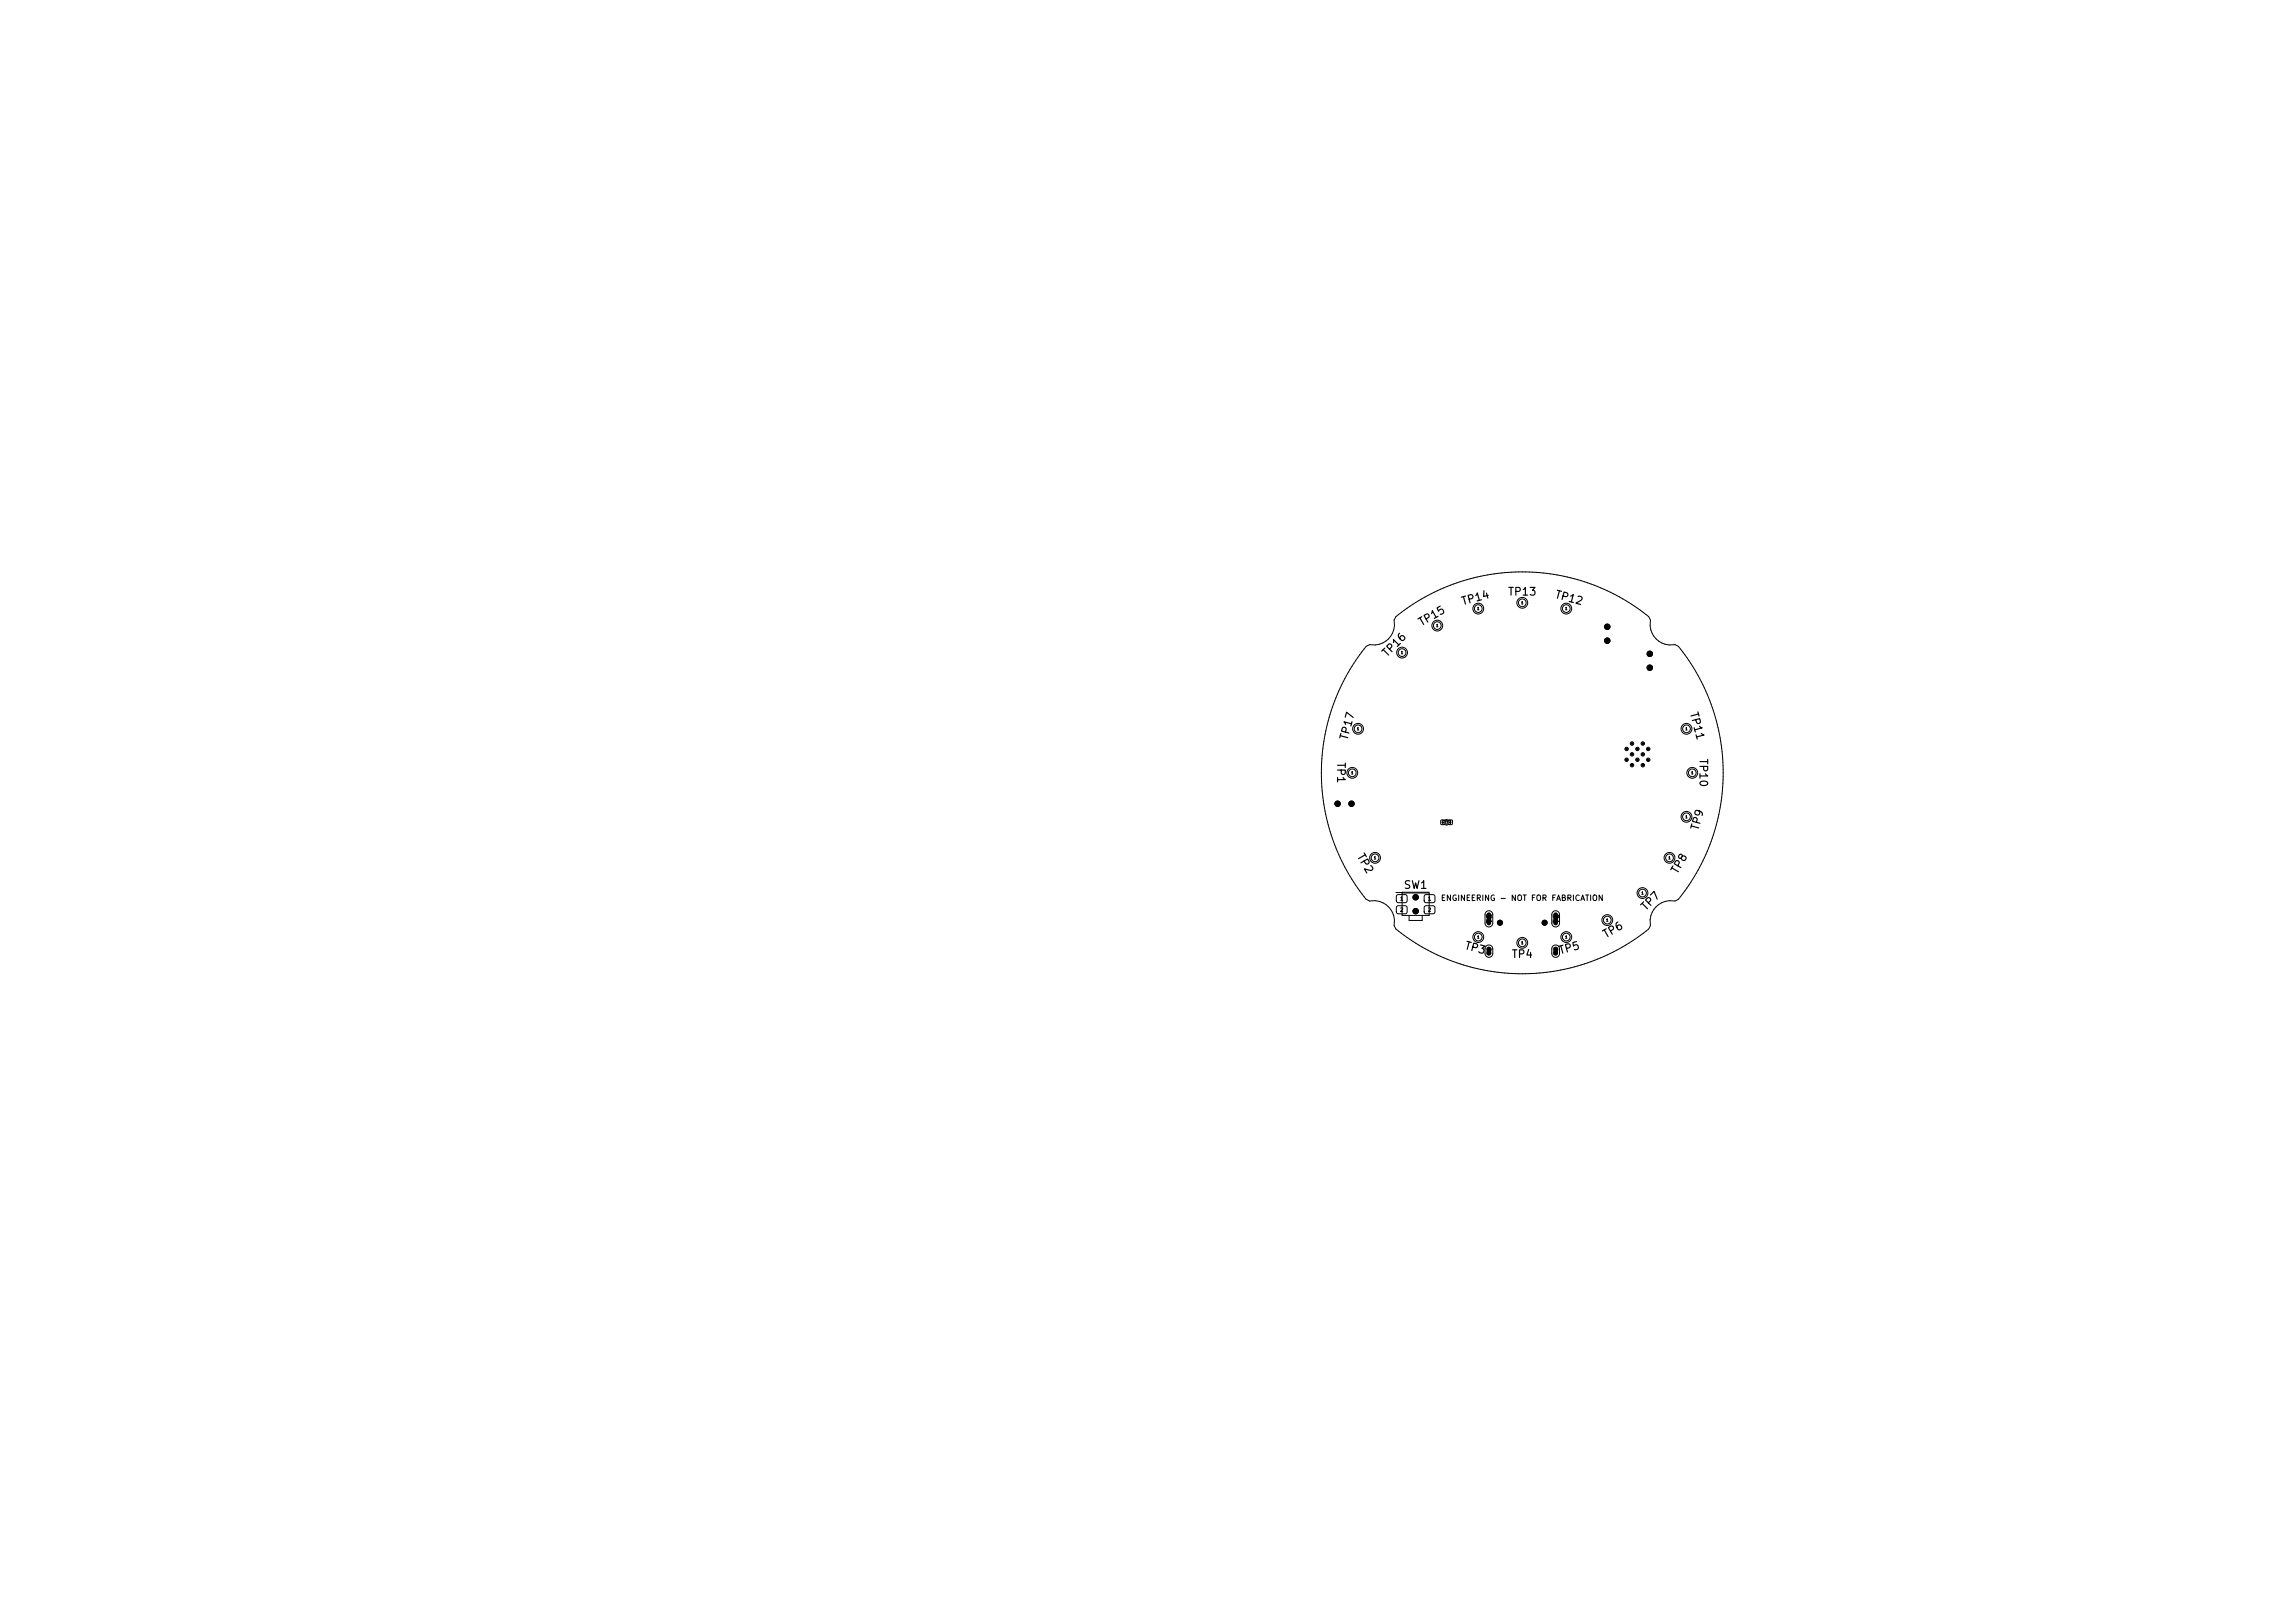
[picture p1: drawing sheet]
<svg xmlns="http://www.w3.org/2000/svg" width="297mm" height="210mm" viewBox="0 0 297 210" stroke-linecap="round" stroke-linejoin="round" font-family="sans-serif">
<defs><g id="words">
<g font-size="1">
<text x="195.1" y="77.3">TP13</text>
<text x="201" y="77.6" transform="rotate(15 201 77.6)">TP12</text>
<text x="184" y="81.3" transform="rotate(-30 184 81.3)">TP15</text>
<text x="189.3" y="78.6" transform="rotate(-15 189.3 78.6)">TP14</text>
<text x="179.6" y="85.3" transform="rotate(-45 179.6 85.3)">TP16</text>
<text x="174.6" y="96" transform="rotate(-75 174.6 96)">TP17</text>
<text x="218.4" y="92.3" transform="rotate(75 218.4 92.3)">TP11</text>
<text x="172.8" y="98.5" transform="rotate(90 172.8 98.5)">TP1</text>
<text x="219.7" y="98.1" transform="rotate(90 219.7 98.1)">TP10</text>
<text x="220" y="107.7" transform="rotate(-75 220 107.7)">TP9</text>
<text x="175.3" y="110.8" transform="rotate(60 175.3 110.8)">TP2</text>
<text x="217.2" y="113.4" transform="rotate(-60 217.2 113.4)">TP8</text>
<text x="181.6" y="115.3">SW1</text>
<text x="213.1" y="118.1" transform="rotate(-45 213.1 118.1)">TP7</text>
<text x="189.3" y="123" transform="rotate(15 189.3 123)">TP3</text>
<text x="195.5" y="124.2">TP4</text>
<text x="201.9" y="123.8" transform="rotate(-15 201.9 123.8)">TP5</text>
<text x="207.8" y="121.7" transform="rotate(-30 207.8 121.7)">TP6</text>
</g>
<g font-size=".7">
<text x="186.4" y="116.7">ENGINEERING - NOT FOR FABRICATION</text>
<text x="192.1" y="118.2" transform="rotate(90 192.1 118.2)">S1</text>
<text x="200.8" y="118.2" transform="rotate(90 200.8 118.2)">S1</text>
</g>
<g font-size=".5">
<text x="181.1" y="116.6">1</text>
<text x="181.1" y="118.1">2</text>
<text x="184.7" y="116.6">1</text>
<text x="184.7" y="118.1">2</text>
<text x="192.3" y="122.5" transform="rotate(90 192.3 122.5)">S1</text>
<text x="200.9" y="122.5" transform="rotate(90 200.9 122.5)">S1</text>
</g>
<g font-size=".3">
<text x="185.8" y="81.2">1</text>
<text x="191.1" y="79">1</text>
<text x="196.8" y="78.3">1</text>
<text x="202.5" y="79">1</text>
<text x="181.3" y="84.7">1</text>
<text x="175.6" y="94.6">1</text>
<text x="218.1" y="94.6">1</text>
<text x="174.8" y="100.3">1</text>
<text x="218.8" y="100.3">1</text>
<text x="186.9" y="106.6">C7</text>
<text x="218.1" y="105.9">1</text>
<text x="177.8" y="111.3">1</text>
<text x="215.9" y="111.3">1</text>
<text x="207.8" y="119.3">1</text>
<text x="212.4" y="115.8">1</text>
<text x="191.1" y="121.5">1</text>
<text x="196.8" y="122.3">1</text>
<text x="202.5" y="121.5">1</text>
</g>
<g font-size=".2">
<text x="186.6" y="106.3" transform="rotate(90 186.6 106.3)">2</text>
<text x="187.5" y="106.3" transform="rotate(90 187.5 106.3)">1</text>
</g>
</g></defs>
<g fill="none" stroke="#000" stroke-width=".13">
<path d="M176.8 83.6l.4-.2a2.7 2.7 0 0 0 3.2-3.2l.2-.4a26 26 0 0 1 32.8 0l.2 .4a2.7 2.7 0 0 0 3.2 3.2l.4 .2a26 26 0 0 1 0 32.8l-.4 .2a2.7 2.7 0 0 0-3.2 3.2l-.2 .4a26 26 0 0 1-32.8 0l-.2-.4a2.7 2.7 0 0 0-3.2-3.2l-.4-.2a26 26 0 0 1 0-32.8zM180.8 115.8h.2h1l.1 .2-.1 .7-.1 .1-1.1-.1-.1-.1zM180.8 117.3l.2-.1 1 .1 .1 .1-.1 .8h-.1h-1.1l-.1-.2zM181.5 115.6h3.5v2.9h-3.5zM182.4 118.5v.6h1.7v-.6M184.4 115.8h.2h1l.1 .2-.1 .7-.1 .1-1.1-.1-.1-.1zM184.4 117.3l.2-.1 1 .1 .1 .1-.1 .8h-.1h-1.1l-.1-.2zM185 115.5h-4.3M186.5 106.1h.5v.6h-.5zM186.7 106.1h1v.6h-1zM187.1 106h.2M187.1 106.8h.2"/>
<path d="M187.4 106.1h.5v.6h-.5zM192.3 118a.5 .5 0 0 1 .6-.1 .5 .5 0 0 1 .3 .4v1.1a.5 .5 0 0 1-.5 .5 .5 .5 0 0 1-.5-.5v-1.1zM201 118a.5 .5 0 0 1 .5-.1 .5 .5 0 0 1 .3 .4v1.1a.5 .5 0 0 1-.5 .5 .5 .5 0 0 1-.5-.5v-1.1zM192.3 122.4a.5 .5 0 0 1 .6-.1 .5 .5 0 0 1 .3 .5v.6a.5 .5 0 0 1-.5 .5 .5 .5 0 0 1-.5-.5v-.7zM201 122.4a.5 .5 0 0 1 .5-.1 .5 .5 0 0 1 .3 .5v.6a.5 .5 0 0 1-.5 .5 .5 .5 0 0 1-.5-.5v-.7z"/>
<circle cx="191.3" cy="78.7" r=".5"/>
<circle cx="191.3" cy="78.7" r=".7"/>
<circle cx="197" cy="78" r=".7"/>
<circle cx="197" cy="78" r=".5"/>
<circle cx="202.7" cy="78.7" r=".5"/>
<circle cx="202.7" cy="78.7" r=".7"/>
<circle cx="175" cy="100" r=".7"/>
<circle cx="175" cy="100" r=".5"/>
<circle cx="175.8" cy="94.3" r=".7"/>
<circle cx="175.8" cy="94.3" r=".5"/>
<circle cx="181.4" cy="84.4" r=".5"/>
<circle cx="181.4" cy="84.4" r=".7"/>
<circle cx="186" cy="80.9" r=".7"/>
<circle cx="186" cy="80.9" r=".5"/>
<circle cx="208" cy="82.9" r=".35"/>
<circle cx="208" cy="81.1" r=".35"/>
<circle cx="210.5" cy="96.9" r=".22"/>
<circle cx="210.5" cy="98.3" r=".23"/>
<circle cx="211.2" cy="97.6" r=".22"/>
<circle cx="211.2" cy="96.2" r=".22"/>
<circle cx="211.2" cy="99" r=".23"/>
<circle cx="211.9" cy="96.9" r=".22"/>
<circle cx="211.9" cy="98.3" r=".22"/>
<circle cx="212.6" cy="97.6" r=".22"/>
<circle cx="212.6" cy="96.2" r=".22"/>
<circle cx="212.6" cy="99" r=".22"/>
<circle cx="213.3" cy="96.9" r=".22"/>
<circle cx="213.3" cy="98.3" r=".22"/>
<circle cx="213.5" cy="86.4" r=".35"/>
<circle cx="213.5" cy="84.6" r=".35"/>
<circle cx="218.3" cy="94.3" r=".7"/>
<circle cx="218.3" cy="94.3" r=".5"/>
<circle cx="219" cy="100" r=".7"/>
<circle cx="219" cy="100" r=".5"/>
<circle cx="173.1" cy="104" r=".35"/>
<circle cx="174.9" cy="104" r=".35"/>
<circle cx="177.9" cy="111" r=".5"/>
<circle cx="177.9" cy="111" r=".7"/>
<circle cx="183.2" cy="116.1" r=".35"/>
<circle cx="183.2" cy="117.9" r=".35"/>
<circle cx="194.1" cy="119.4" r=".32"/>
<circle cx="199.9" cy="119.4" r=".32"/>
<circle cx="208" cy="119.1" r=".7"/>
<circle cx="208" cy="119.1" r=".5"/>
<circle cx="212.6" cy="115.6" r=".5"/>
<circle cx="212.6" cy="115.6" r=".7"/>
<circle cx="216.1" cy="111" r=".5"/>
<circle cx="216.1" cy="111" r=".7"/>
<circle cx="218.3" cy="105.7" r=".7"/>
<circle cx="218.3" cy="105.7" r=".5"/>
<circle cx="191.3" cy="121.3" r=".5"/>
<circle cx="191.3" cy="121.3" r=".7"/>
<circle cx="197" cy="122" r=".7"/>
<circle cx="197" cy="122" r=".5"/>
<circle cx="202.7" cy="121.3" r=".5"/>
<circle cx="202.7" cy="121.3" r=".7"/>
</g>
<g fill="#000" stroke="#000" stroke-width=".13">
<circle cx="208" cy="82.9" r=".35"/>
<circle cx="208" cy="81.1" r=".35"/>
<circle cx="210.5" cy="98.3" r=".1"/>
<circle cx="210.5" cy="96.9" r=".1"/>
<circle cx="211.2" cy="97.6" r=".1"/>
<circle cx="211.2" cy="96.2" r=".1"/>
<circle cx="211.2" cy="99" r=".1"/>
<circle cx="211.9" cy="98.3" r=".1"/>
<circle cx="211.9" cy="96.9" r=".1"/>
<circle cx="212.6" cy="97.6" r=".1"/>
<circle cx="212.6" cy="96.2" r=".1"/>
<circle cx="212.6" cy="99" r=".1"/>
<circle cx="213.3" cy="98.3" r=".1"/>
<circle cx="213.3" cy="96.9" r=".1"/>
<circle cx="213.5" cy="86.4" r=".35"/>
<circle cx="213.5" cy="84.6" r=".35"/>
<circle cx="173.1" cy="104" r=".35"/>
<circle cx="174.9" cy="104" r=".35"/>
<circle cx="183.2" cy="116.1" r=".35"/>
<circle cx="183.2" cy="117.9" r=".35"/>
<circle cx="194.1" cy="119.4" r=".32"/>
<circle cx="199.9" cy="119.4" r=".32"/>
</g>
<path d="M192.7 118.3v1.1M201.3 118.3v1.1M192.7 122.8v.6M201.3 122.8v.6" fill="none" stroke="#000" stroke-width=".6"/>
<use href="#words"/>
</svg>
